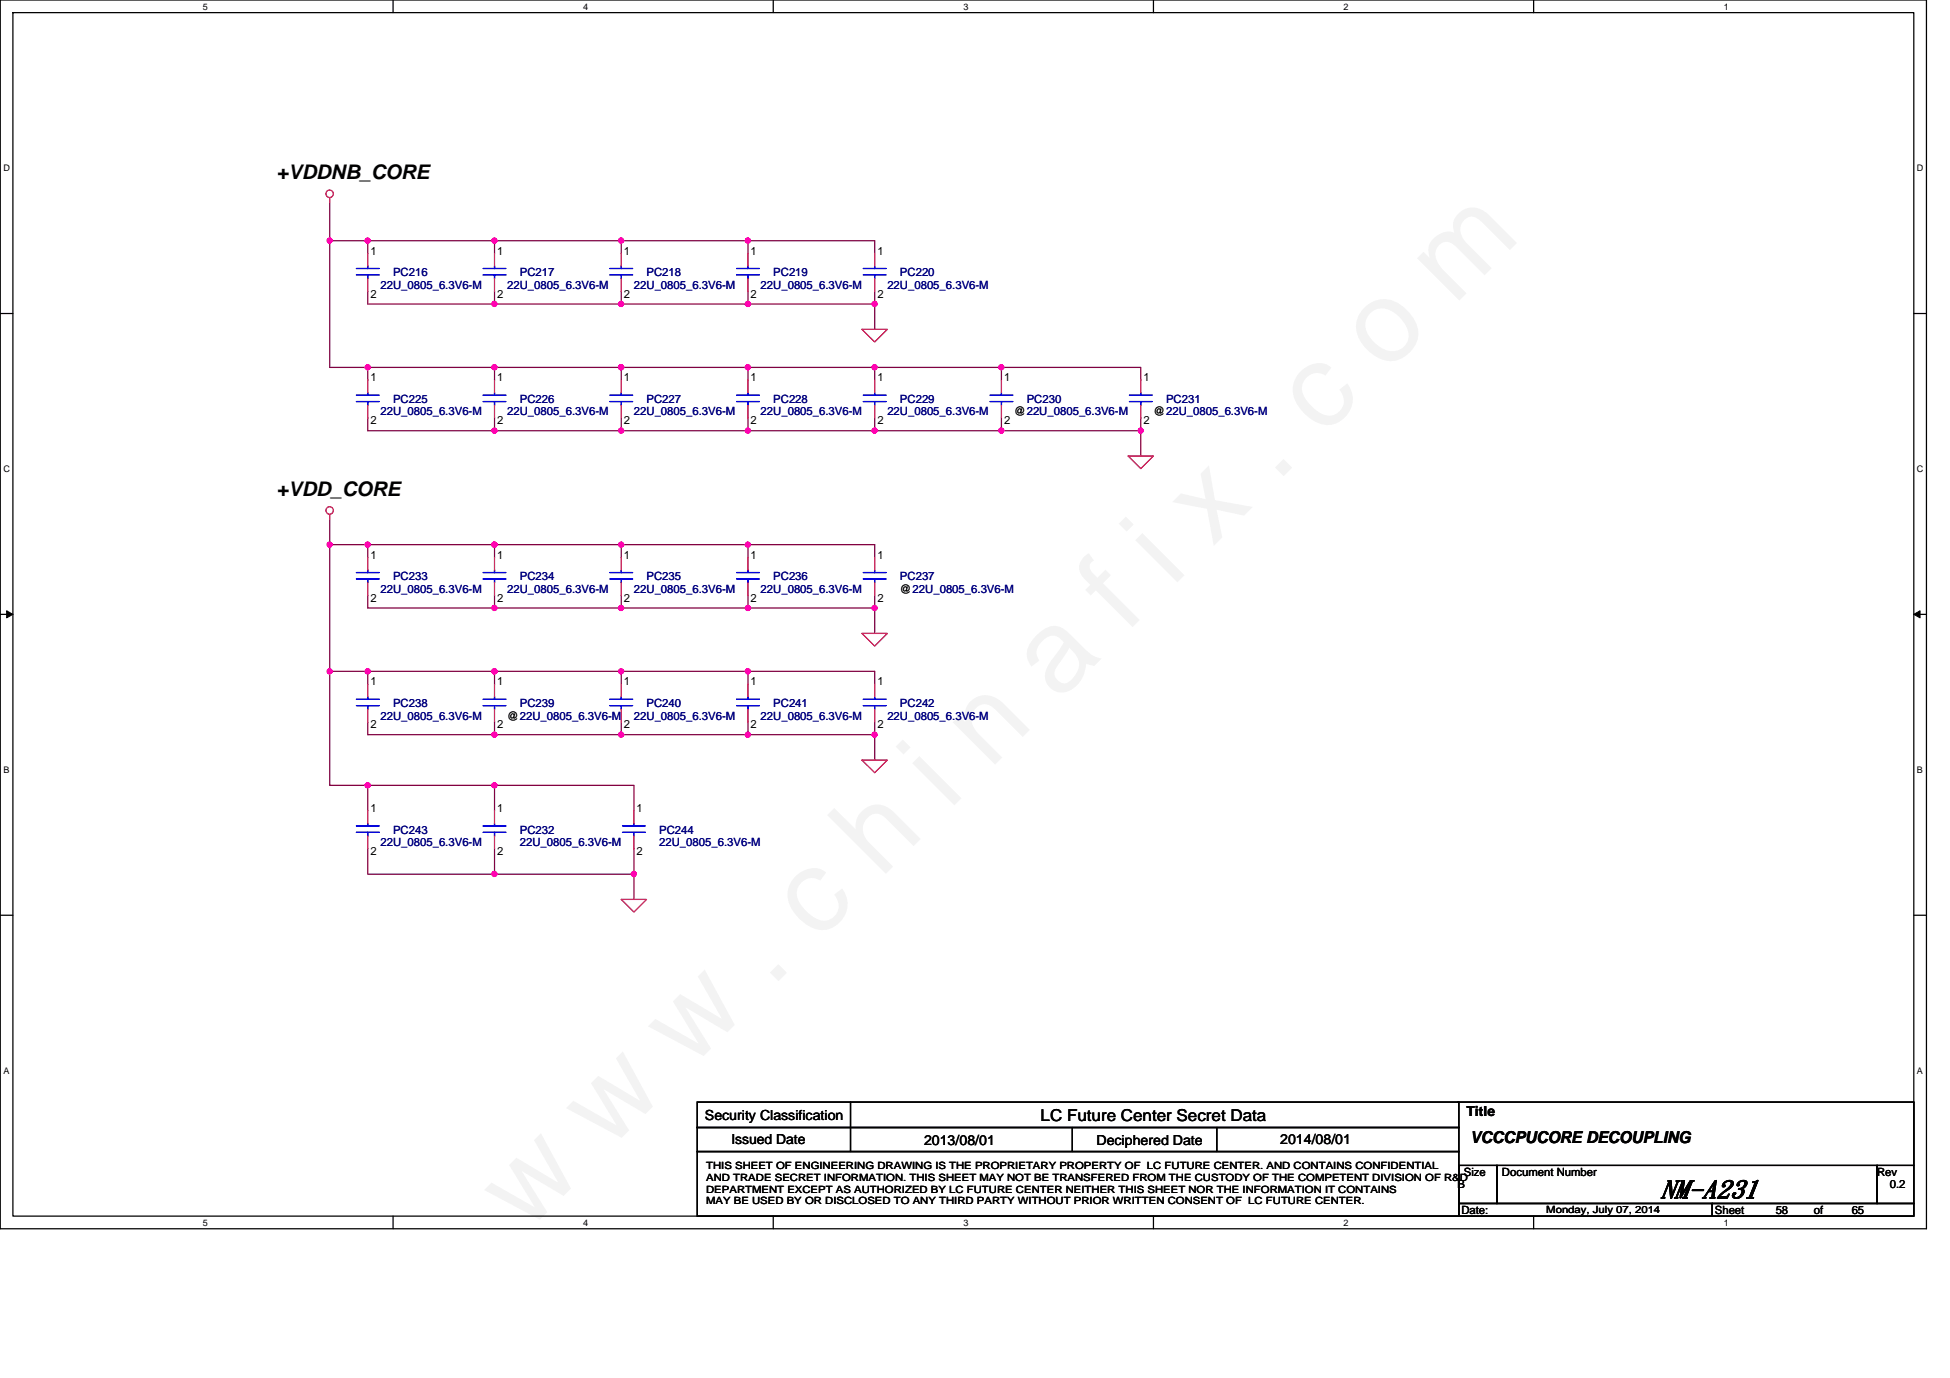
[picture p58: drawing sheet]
<svg xmlns="http://www.w3.org/2000/svg" width="297mm" height="210mm" viewBox="0 0 297 210" stroke-linecap="round" stroke-linejoin="round" font-family="sans-serif">
<defs><g id="words">
<text font-size="17.6" fill="#f0f" x="80.1" y="188" transform="rotate(-45 80.1 188)">w w w . c h i n a f i x . c o m</text>
<text font-size="3.9" x="252.9" y="182.5">NM-A231</text>
<g font-size="3.1">
<text x="42.1" y="27.3">+VDDNB_CORE</text>
<text x="42.1" y="75.6">+VDD_CORE</text>
</g>
<g font-size="2.5">
<text x="158.5" y="170.8">LC Future Center Secret Data</text>
<text x="224" y="174.1">VCCCPUCORE DECOUPLING</text>
</g>
<g font-size="2.1">
<text x="107.4" y="170.6">Security Classification</text>
<text x="223.4" y="170.1">Title</text>
<text x="111.4" y="174.3">Issued Date</text>
<text x="140.8" y="174.5">2013/08/01</text>
<text x="167" y="174.5">Deciphered Date</text>
<text x="195" y="174.3">2014/08/01</text>
</g>
<g font-size="1.7">
<text x="56.4" y="38.8">1</text>
<text x="75.7" y="38.8">1</text>
<text x="95" y="38.8">1</text>
<text x="114.3" y="38.8">1</text>
<text x="133.6" y="38.8">1</text>
<text x="56.4" y="45.4">2</text>
<text x="75.7" y="45.4">2</text>
<text x="95" y="45.4">2</text>
<text x="114.3" y="45.4">2</text>
<text x="133.6" y="45.4">2</text>
<text x="56.4" y="58.1">1</text>
<text x="75.7" y="58.1">1</text>
<text x="95" y="58.1">1</text>
<text x="114.3" y="58.1">1</text>
<text x="133.6" y="58.1">1</text>
<text x="152.9" y="58.1">1</text>
<text x="174.2" y="58.1">1</text>
<text x="56.4" y="64.7">2</text>
<text x="75.7" y="64.7">2</text>
<text x="95" y="64.7">2</text>
<text x="114.3" y="64.7">2</text>
<text x="133.6" y="64.7">2</text>
<text x="152.9" y="64.7">2</text>
<text x="154.5" y="63.3">@22U_0805_6.3V6-M</text>
<text x="174.2" y="64.7">2</text>
<text x="175.7" y="63.3">@22U_0805_6.3V6-M</text>
<text x="56.4" y="85.1">1</text>
<text x="75.7" y="85.1">1</text>
<text x="95" y="85.1">1</text>
<text x="114.3" y="85.1">1</text>
<text x="133.6" y="85.1">1</text>
<text x="56.4" y="91.7">2</text>
<text x="75.7" y="91.7">2</text>
<text x="95" y="91.7">2</text>
<text x="114.3" y="91.7">2</text>
<text x="133.6" y="91.7">2</text>
<text x="137.1" y="90.3">@22U_0805_6.3V6-M</text>
<text x="56.4" y="104.4">1</text>
<text x="75.7" y="104.4">1</text>
<text x="95" y="104.4">1</text>
<text x="114.3" y="104.4">1</text>
<text x="133.6" y="104.4">1</text>
<text x="56.4" y="111">2</text>
<text x="75.7" y="111">2</text>
<text x="77.3" y="109.6">@22U_0805_6.3V6-M</text>
<text x="95" y="111">2</text>
<text x="114.3" y="111">2</text>
<text x="133.6" y="111">2</text>
<text x="56.4" y="123.7">1</text>
<text x="75.7" y="123.7">1</text>
<text x="97" y="123.7">1</text>
<text x="56.4" y="130.3">2</text>
<text x="75.7" y="130.3">2</text>
<text x="97" y="130.3">2</text>
<text x="223" y="179.1">Size</text>
<text x="228.8" y="179.1">Document Number</text>
<text x="285.9" y="179.1">Rev</text>
<text x="222" y="181.1">B</text>
<text x="222.6" y="184.9">Date:</text>
<text x="261.2" y="184.9">Sheet</text>
<text x="270.5" y="184.9">58</text>
<text x="276.3" y="184.9">of</text>
<text x="282.1" y="184.9">65</text>
<text x="287.9" y="181.1">0.2</text>
</g>
<g font-size="1.7" fill="#000080">
<text x="58" y="44">22U_0805_6.3V6-M</text>
<text x="59.9" y="42.1">PC216</text>
<text x="77.3" y="44">22U_0805_6.3V6-M</text>
<text x="79.2" y="42.1">PC217</text>
<text x="96.6" y="44">22U_0805_6.3V6-M</text>
<text x="98.5" y="42.1">PC218</text>
<text x="115.9" y="44">22U_0805_6.3V6-M</text>
<text x="117.8" y="42.1">PC219</text>
<text x="135.2" y="44">22U_0805_6.3V6-M</text>
<text x="137.1" y="42.1">PC220</text>
<text x="58" y="63.3">22U_0805_6.3V6-M</text>
<text x="59.9" y="61.4">PC225</text>
<text x="77.3" y="63.3">22U_0805_6.3V6-M</text>
<text x="79.2" y="61.4">PC226</text>
<text x="96.6" y="63.3">22U_0805_6.3V6-M</text>
<text x="98.5" y="61.4">PC227</text>
<text x="115.9" y="63.3">22U_0805_6.3V6-M</text>
<text x="117.8" y="61.4">PC228</text>
<text x="135.2" y="63.3">22U_0805_6.3V6-M</text>
<text x="137.1" y="61.4">PC229</text>
<text x="156.4" y="61.4">PC230</text>
<text x="177.6" y="61.4">PC231</text>
<text x="59.9" y="88.4">PC233</text>
<text x="79.2" y="88.4">PC234</text>
<text x="98.5" y="88.4">PC235</text>
<text x="117.8" y="88.4">PC236</text>
<text x="137.1" y="88.4">PC237</text>
<text x="58" y="90.3">22U_0805_6.3V6-M</text>
<text x="77.3" y="90.3">22U_0805_6.3V6-M</text>
<text x="96.6" y="90.3">22U_0805_6.3V6-M</text>
<text x="115.9" y="90.3">22U_0805_6.3V6-M</text>
<text x="59.9" y="107.7">PC238</text>
<text x="79.2" y="107.7">PC239</text>
<text x="98.5" y="107.7">PC240</text>
<text x="117.8" y="107.7">PC241</text>
<text x="137.1" y="107.7">PC242</text>
<text x="58" y="109.6">22U_0805_6.3V6-M</text>
<text x="96.6" y="109.6">22U_0805_6.3V6-M</text>
<text x="115.9" y="109.6">22U_0805_6.3V6-M</text>
<text x="135.2" y="109.6">22U_0805_6.3V6-M</text>
<text x="58" y="128.9">22U_0805_6.3V6-M</text>
<text x="59.9" y="127">PC243</text>
<text x="79.2" y="127">PC232</text>
<text x="79.2" y="128.9">22U_0805_6.3V6-M</text>
<text x="100.4" y="127">PC244</text>
<text x="100.4" y="128.9">22U_0805_6.3V6-M</text>
</g>
<g font-size="1.5">
<text x="107.6" y="178.2">THIS SHEET OF ENGINEERING DRAWING IS THE PROPRIETARY PROPERTY OF LC FUTURE CENTER. AND CONTAINS CONFIDENTIAL</text>
<text x="107.6" y="180">AND TRADE SECRET INFORMATION. THIS SHEET MAY NOT BE TRANSFERED FROM THE CUSTODY OF THE COMPETENT DIVISION OF R&amp;D</text>
<text x="107.6" y="181.7">DEPARTMENT EXCEPT AS AUTHORIZED BY LC FUTURE CENTER NEITHER THIS SHEET NOR THE INFORMATION IT CONTAINS</text>
<text x="107.6" y="183.5">MAY BE USED BY OR DISCLOSED TO ANY THIRD PARTY WITHOUT PRIOR WRITTEN CONSENT OF LC FUTURE CENTER.</text>
<text x="235.5" y="184.8">Monday, July 07, 2014</text>
</g>
<g font-size="1.4">
<text x="30.9" y="1.5">5</text>
<text x="88.8" y="1.5">4</text>
<text x="146.7" y="1.5">3</text>
<text x="204.7" y="1.5">2</text>
<text x="262.6" y="1.5">1</text>
<text x=".5" y="26.1">D</text>
<text x="292" y="26.1">D</text>
<text x=".5" y="71.9">C</text>
<text x="292" y="71.9">C</text>
<text x=".5" y="117.8">B</text>
<text x="292" y="117.8">B</text>
<text x=".5" y="163.6">A</text>
<text x="292" y="163.6">A</text>
<text x="30.9" y="186.8">5</text>
<text x="88.8" y="186.8">4</text>
<text x="146.7" y="186.8">3</text>
<text x="204.7" y="186.8">2</text>
<text x="262.6" y="186.8">1</text>
</g>
</g></defs>
<path d="M0 0h293.5v187.2h-293.5zM2 1.9h289.5v183.4h-289.5z" fill="none" stroke="#000" stroke-width=".19"/>
<g fill="#fff">
<path d="M30.9 .2h.8v1.6h-.8z"/>
<path d="M30.9 185.5h.8v1.6h-.8z"/>
</g>
<path d="M59.9 0v1.9M59.9 185.3v1.9" fill="none" stroke="#000" stroke-width=".19"/>
<path d="M88.8 .2h.8v1.6h-.8z" fill="#fff"/>
<path d="M117.8 0v1.9" fill="none" stroke="#000" stroke-width=".19"/>
<path d="M146.7 .2h.8v1.6h-.8z" fill="#fff"/>
<path d="M175.7 0v1.9" fill="none" stroke="#000" stroke-width=".19"/>
<path d="M204.7 .2h.7v1.6h-.7z" fill="#fff"/>
<path d="M233.6 0v1.9" fill="none" stroke="#000" stroke-width=".19"/>
<g fill="#fff">
<path d="M262.6 .2h.7v1.6h-.7z"/>
<path d="M262.6 185.5h.7v1.6h-.7z"/>
<path d="M.5 24.8h1v1.6h-1z"/>
<path d="M292 24.8h1v1.6h-1z"/>
<path d="M.5 70.7h1v1.5h-1z"/>
<path d="M292 70.7h1v1.5h-1z"/>
</g>
<path d="M0 47.8h2M291.5 47.8h2" fill="none" stroke="#000" stroke-width=".19"/>
<g fill="#fff">
<path d="M.5 116.5h.9v1.6h-.9z"/>
<path d="M292 116.5h.9v1.6h-.9z"/>
</g>
<path d="M0 93.6h2M291.5 93.6h2" fill="none" stroke="#000" stroke-width=".19"/>
<path d="M1 93.1l1 .5-1 .5zM291.5 93.6l1-.5v1z" fill="#000" stroke="#000" stroke-width=".15"/>
<g fill="#fff">
<path d="M.5 162.4h.9v1.5h-.9z"/>
<path d="M292 162.4h.9v1.5h-.9z"/>
</g>
<path d="M0 139.5h2M291.5 139.5h2M106.2 167.9h116v3.9h-116zM106.2 171.8h116v3.7h-116zM106.2 175.5h116v9.8h-116zM222 167.9h69.5v9.7M222.2 177.6h5.8v5.8h-5.8zM228 177.6h57.9v5.8h-57.9zM285.9 177.6h5.6v5.8h-5.6zM222.2 183.4h38.6v1.9h-38.6zM260.8 183.4h30.7v1.9h-30.7z" fill="none" stroke="#000" stroke-width=".19"/>
<g fill="none" stroke="#800040" stroke-width=".19">
<path d="M50.2 30.9v5.8M50.2 36.7v19.3h5.8M50.2 36.7h5.8M56 36.7h19.3M56 36.7v1.9M56 56h19.3M56 44.4v1.9h19.3M56 56v1.9M50.2 79.1v3.9M56 63.7v1.9h19.3M50.2 83v19.3M50.2 83h5.8"/>
<path d="M56 90.7v1.9h19.3M56 83h19.3M56 83v1.9M50.2 102.3v17.4h5.8M50.2 102.3h5.8M56 110v2h19.3M56 119.7v3.8M56 102.3h19.3M56 102.3v1.9M56 119.7h19.3M56 129.3v3.9h19.3"/>
</g>
<g fill="#f0f" stroke="#f0f" stroke-width=".19">
<circle cx="50.2" cy="36.7" r=".38"/>
<circle cx="50.2" cy="102.3" r=".38"/>
<circle cx="50.2" cy="83" r=".38"/>
<circle cx="56" cy="83" r=".38"/>
<circle cx="56" cy="102.3" r=".38"/>
<circle cx="56" cy="119.7" r=".38"/>
<circle cx="56" cy="36.7" r=".38"/>
<circle cx="56" cy="56" r=".38"/>
</g>
<g fill="none" stroke="#f00" stroke-width=".19">
<path d="M50.2 30.1v.8M56 38.6v1.9M56 57.9v1.9M56 42.5v1.9M50.2 78.4v.7M56 61.8v1.9M56 84.9v2M56 88.8v1.9M56 104.2v2M56 108.1v1.9M56 123.5v2M56 127.4v1.9"/>
<circle cx="50.2" cy="29.5" r=".57"/>
<circle cx="50.2" cy="77.8" r=".57"/>
</g>
<g fill="none" stroke="#00f" stroke-width=".19">
<path d="M54.3 41.9h3.5M54.3 40.9h3.5M56 59.8v.4M56 40.5v.4M56 41.9v.6M54.3 61.2h3.5M54.3 60.2h3.5M56 61.2v.6M54.3 88.2h3.5M54.3 87.2h3.5M56 86.9v.3M56 88.2v.6"/>
<path d="M54.3 107.5h3.5M54.3 106.6h3.5M56 106.2v.4M56 107.5v.6M54.3 126.8h3.5M54.3 125.9h3.5M56 125.5v.4M56 126.8v.6"/>
</g>
<use href="#words"/>
</svg>
